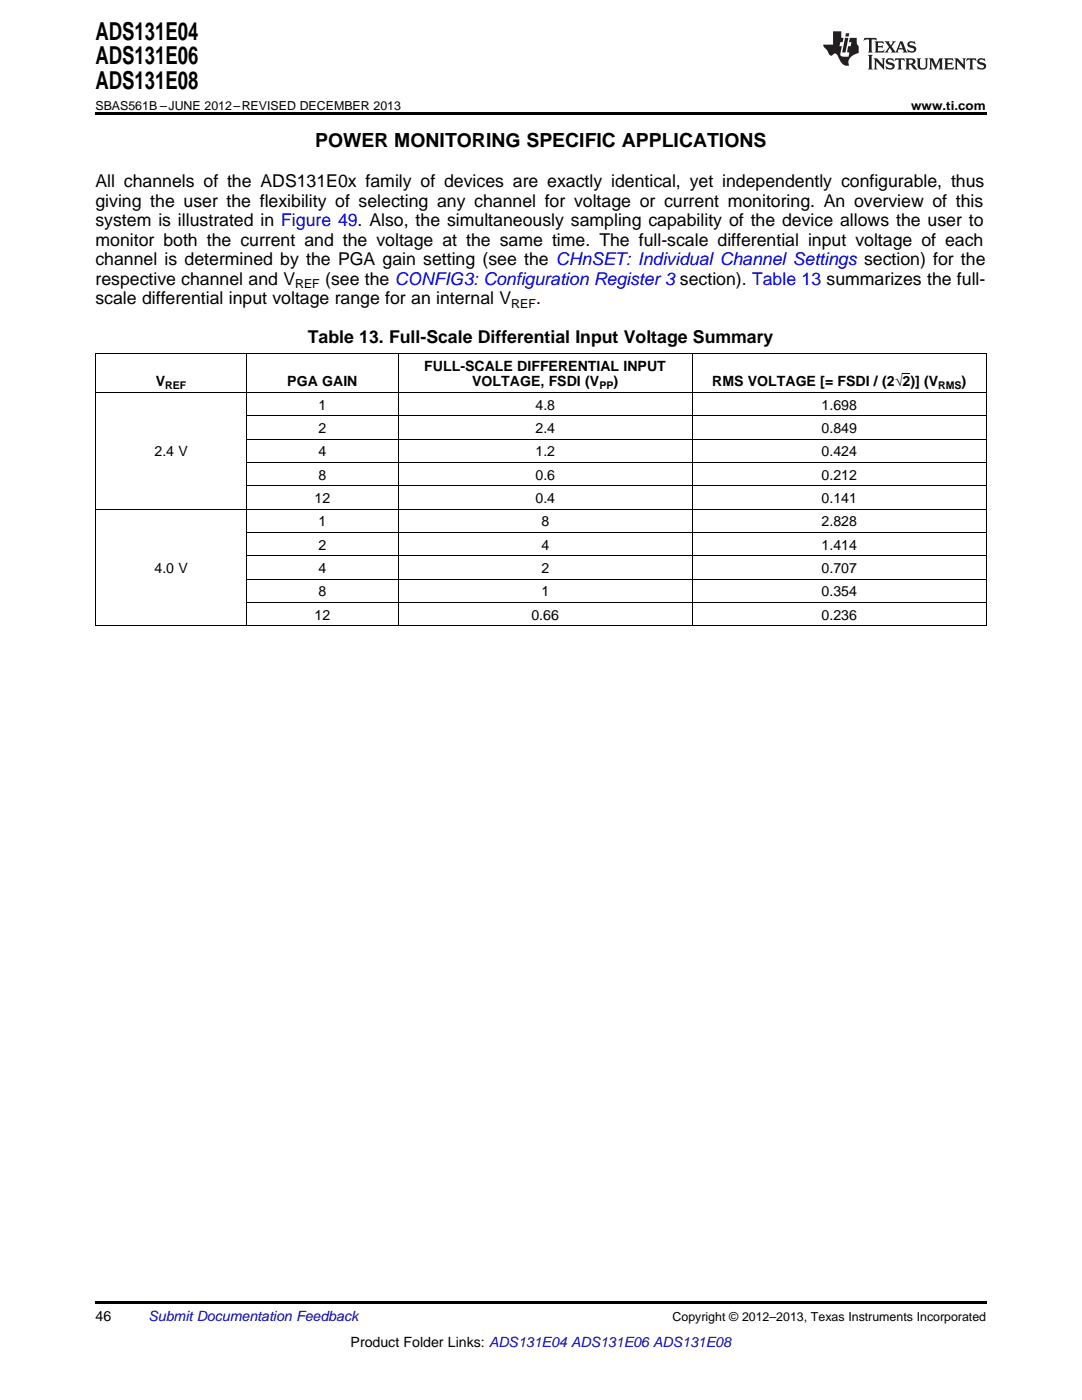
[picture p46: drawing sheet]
<svg xmlns="http://www.w3.org/2000/svg" width="216mm" height="279mm" viewBox="0 0 216 279" stroke-linecap="round" stroke-linejoin="round" font-family="sans-serif">
<defs><g id="words">
<g font-size="4.9">
<text x="19" y="7.9">ADS131E04</text>
<text x="19" y="12.8">ADS131E06</text>
<text x="19" y="17.8">ADS131E08</text>
</g>
<text font-size="3.9" x="62.9" y="29.3">POWER MONITORING SPECIFIC APPLICATIONS</text>
<g font-size="3.5">
<text x="19" y="37.4">All channels of the ADS131E0x family of devices are exactly identical, yet independently configurable, thus</text>
<text x="19" y="41.3">giving the user the flexibility of selecting any channel for voltage or current monitoring. An overview of this</text>
<text x="19" y="45.2">system is illustrated in Figure 49. Also, the simultaneously sampling capability of the device allows the user to</text>
<text x="19" y="49">monitor both the current and the voltage at the same time. The full-scale differential input voltage of each</text>
<text x="19" y="52.9">channel is determined by the PGA gain setting (see the CHnSET: Individual Channel Settings section) for the</text>
<text x="19" y="56.8">respective channel and V</text>
<text x="64.9" y="56.8">(see the CONFIG3: Configuration Register 3 section). Table 13 summarizes the full-</text>
<text x="19" y="60.7">scale differential input voltage range for an internal V</text>
<text x="107" y="60.7">.</text>
<text x="61.4" y="68.4">Table 13. Full-Scale Differential Input Voltage Summary</text>
</g>
<g font-size="2.8">
<text x="31.1" y="77.1">V</text>
<text x="57.3" y="77.1">PGA GAIN</text>
<text x="84.7" y="73.9">FULL-SCALE DIFFERENTIAL INPUT</text>
<text x="94.2" y="77.1">VOLTAGE, FSDI (V</text>
<text x="122.4" y="77.1">)</text>
<text x="142.1" y="77.1">RMS VOLTAGE [= FSDI / (2√2)] (V</text>
<text x="191.9" y="77.1">)</text>
<text x="63.6" y="81.8">1</text>
<text x="106.9" y="81.8">4.8</text>
<text x="163.9" y="81.8">1.698</text>
<text x="63.6" y="86.4">2</text>
<text x="106.9" y="86.4">2.4</text>
<text x="163.9" y="86.4">0.849</text>
<text x="30.8" y="91.1">2.4 V</text>
<text x="63.6" y="91.1">4</text>
<text x="63.6" y="95.7">8</text>
<text x="106.9" y="91.1">1.2</text>
<text x="106.9" y="95.7">0.6</text>
<text x="163.9" y="91.1">0.424</text>
<text x="163.9" y="95.7">0.212</text>
<text x="62.8" y="100.4">12</text>
<text x="106.9" y="100.4">0.4</text>
<text x="163.9" y="100.4">0.141</text>
<text x="63.6" y="105.1">1</text>
<text x="108" y="105.1">8</text>
<text x="163.9" y="105.1">2.828</text>
<text x="63.6" y="109.7">2</text>
<text x="108" y="109.7">4</text>
<text x="163.9" y="109.7">1.414</text>
<text x="30.8" y="114.4">4.0 V</text>
<text x="63.6" y="114.4">4</text>
<text x="63.6" y="119">8</text>
<text x="108" y="114.4">2</text>
<text x="108" y="119">1</text>
<text x="163.9" y="114.4">0.707</text>
<text x="163.9" y="119">0.354</text>
<text x="62.8" y="123.7">12</text>
<text x="106" y="123.7">0.66</text>
<text x="163.9" y="123.7">0.236</text>
<text x="19" y="263.6">46</text>
<text x="70" y="268.9">Product Folder Links: ADS131E04 ADS131E06 ADS131E08</text>
</g>
<text font-size="2.8" fill="#0000c8" x="29.6" y="263.6">Submit Documentation Feedback</text>
<g font-size="2.5">
<text x="19" y="21.9">SBAS561B –JUNE 2012–REVISED DECEMBER 2013</text>
<text x="181.8" y="21.9">www.ti.com</text>
<text x="58.9" y="57.5">REF</text>
<text x="102" y="61.4">REF</text>
<text x="134.2" y="263.6">Copyright © 2012–2013, Texas Instruments Incorporated</text>
</g>
<g font-size="2.1">
<text x="32.9" y="77.7">REF</text>
<text x="119.6" y="77.7">PP</text>
<text x="187.2" y="77.7">RMS</text>
</g>
</g></defs>
<path d="M19 22.5h177.8v.5h-177.8zM19 259.7h177.8v.5h-177.8z" fill="#000"/>
<g fill="none" stroke="#000" stroke-width=".2">
<path d="M19 78.3h177.8M19 70.5h177.8M19.1 70.6v54.4M49.2 70.6v54.4M79.4 70.6v54.4M138.1 70.6v54.4M196.8 70.6v54.4M49.2 97h147.6M49.2 92.3h147.6M49.2 87.6h147.6M49.2 83h147.6M19 101.6h177.8"/>
<path d="M49.2 115.6h147.6M49.2 110.9h147.6M49.2 106.3h147.6M19 124.9h177.8M49.2 120.2h147.6"/>
</g>
<g fill="#231f20">
<path d="M172.5 7.6l-.1 .5 .4-.2h.6v.1v2.1l-.2 .4h.9l-.2-.4v-2.1l.1-.1h.5l.5 .2-.2-.5zM174.5 8.3l.2 .3v1.5l-.2 .4h1.8l.2-.6a1.04 1.04 0 0 1-1.3 .2v-.7h.6l.3 .2v-.6l-.3 .2h-.6v-.6l.8-.1 .4 .3-.2-.5zM176.5 8.3l.9 1.1-.9 1.1h.8l-.2-.2 .4-.7 .5 .7-.2 .2h1.5l-.2-.2 .2-.4h.9l.1 .4-.2 .2h1l-.3-.3-.7-1.9h-.5l-.9 2-.8-1 .9-1h-.8l.1 .3-.4 .5-.3-.6 .1-.2zM179.7 8.6l.4 1h-.7zM181.3 8.4a.63 .63 0 0 0-.2 .7 .63 .63 0 0 0 .6 .4l.6 .2 .1 .2a.75 .75 0 0 1-.7 .4 .75 .75 0 0 1-.6-.5l.1 .7 .1-.1a1.11 1.11 0 0 0 1.5-.6 1.13 1.13 0 0 0-1.2-.8l-.1-.4a1.04 1.04 0 0 1 1.2 .2l-.2-.5-.2 .1-.4-.2zM173.2 10.9l.2 .4v2.2l-.2 .4h1l-.3-.4v-2.2l.3-.4zM174.3 11.6l.3 .4v1.5l-.3 .4h.8l-.2-.4v-1.3l1.5 1.7v-1.9l.2-.4h-.7l.2 .4v.9l-1.1-1.3zM177 11.8a.62 .62 0 0 0-.2 .7 .62 .62 0 0 0 .6 .4l.6 .1 .1 .3a.76 .76 0 0 1-.7 .3 .76 .76 0 0 1-.7-.4l.2 .7 .1-.1a1.11 1.11 0 0 0 1.5-.6 1.13 1.13 0 0 0-1.2-.8l-.1-.4a1.04 1.04 0 0 1 1.2 .2l-.2-.6-.2 .1-.5-.1zM178.7 11.6l-.2 .6a.61 .61 0 0 1 .8-.3v1.6l-.2 .4h.9l-.2-.4v-1.6a.63 .63 0 0 1 .7 .3l-.1-.6zM180.6 11.6l.3 .4v1.5l-.3 .4h1l-.2-.2-.1-.8 .6 .2a.76 .76 0 0 0 1.2 .7l-1-1a.58 .58 0 0 0 .6-.5 .58 .58 0 0 0-.5-.6zM181.4 11.9h.1a.45 .45 0 0 1 .5 .1 .45 .45 0 0 1 .1 .5l-.8 .2zM182.9 11.6l.2 .2a2.17 2.17 0 0 0 .3 1.9 .99 .99 0 0 0 1.6-.6v-1.1l.2-.4h-.7l.2 .2a1.92 1.92 0 0 1-.2 1.8 .6 .6 0 0 1-.9-.5v-1.1l.2-.4zM185.4 11.6l.2 .4v1.5l-.2 .4h.7l-.2-.4v-1.4l.8 1.8 .8-1.8v1.4l-.2 .4h.9l-.2-.4v-1.5l.2-.4h-.8l-.6 1.5-.6-1.5zM188.4 11.6l.2 .4v1.5l-.2 .4h1.8l.1-.6a1.04 1.04 0 0 1-1.2 .1v-.6h.5l.4 .2v-.6l-.4 .2h-.5v-.7h.8l.3 .3-.1-.6zM190.5 11.6l.2 .4v1.5l-.2 .4h.7l-.2-.4v-1.3l1.5 1.7v-1.9l.2-.4h-.7l.2 .4v.9l-1.1-1.3zM192.9 11.6l-.1 .6a.61 .61 0 0 1 .7-.3l.1 1.6-.3 .4h1l-.3-.4 .1-1.6a.63 .63 0 0 1 .7 .3l-.1-.6zM195.2 11.8a.62 .62 0 0 0-.2 .7 .62 .62 0 0 0 .6 .4l.6 .1 .1 .3a.76 .76 0 0 1-.7 .3 .76 .76 0 0 1-.6-.4l.1 .7 .1-.1a1.11 1.11 0 0 0 1.6-.6 1.13 1.13 0 0 0-1.3-.8l-.1-.4a1.04 1.04 0 0 1 1.2 .2l-.1-.6-.2 .1-.5-.1z"/>
<path d="M166.2 6.3v2.6h-1.9v.4l.8 .9a.91 .91 0 0 0 1 .8 .56 .56 0 0 1 .5-.3 .56 .56 0 0 1 .5 .3l.4 .8a1.53 1.53 0 0 0 1.9 1.2 1.54 1.54 0 0 1 1-2.1l.9-.3v-1.4a1.52 1.52 0 0 1-.4-1.6h-1.3l-.2 .8h.5l-.2 .8h-.5l-.1 1v.2l.4 .1-.2 .8a1.93 1.93 0 0 1-1.6-.3l.3-1.8h-.5l.2-.8h.4l.2-.8h-.4v-1.3zM168.6 7.6l-.6 2.9h.7l.6-2.9zM168.8 6.6l-.1 .7h.6l.2-.7z"/>
</g>
<path d="M180.1 74.5h1.5v.2h-1.5z" fill="#000"/>
<use href="#words"/>
</svg>
